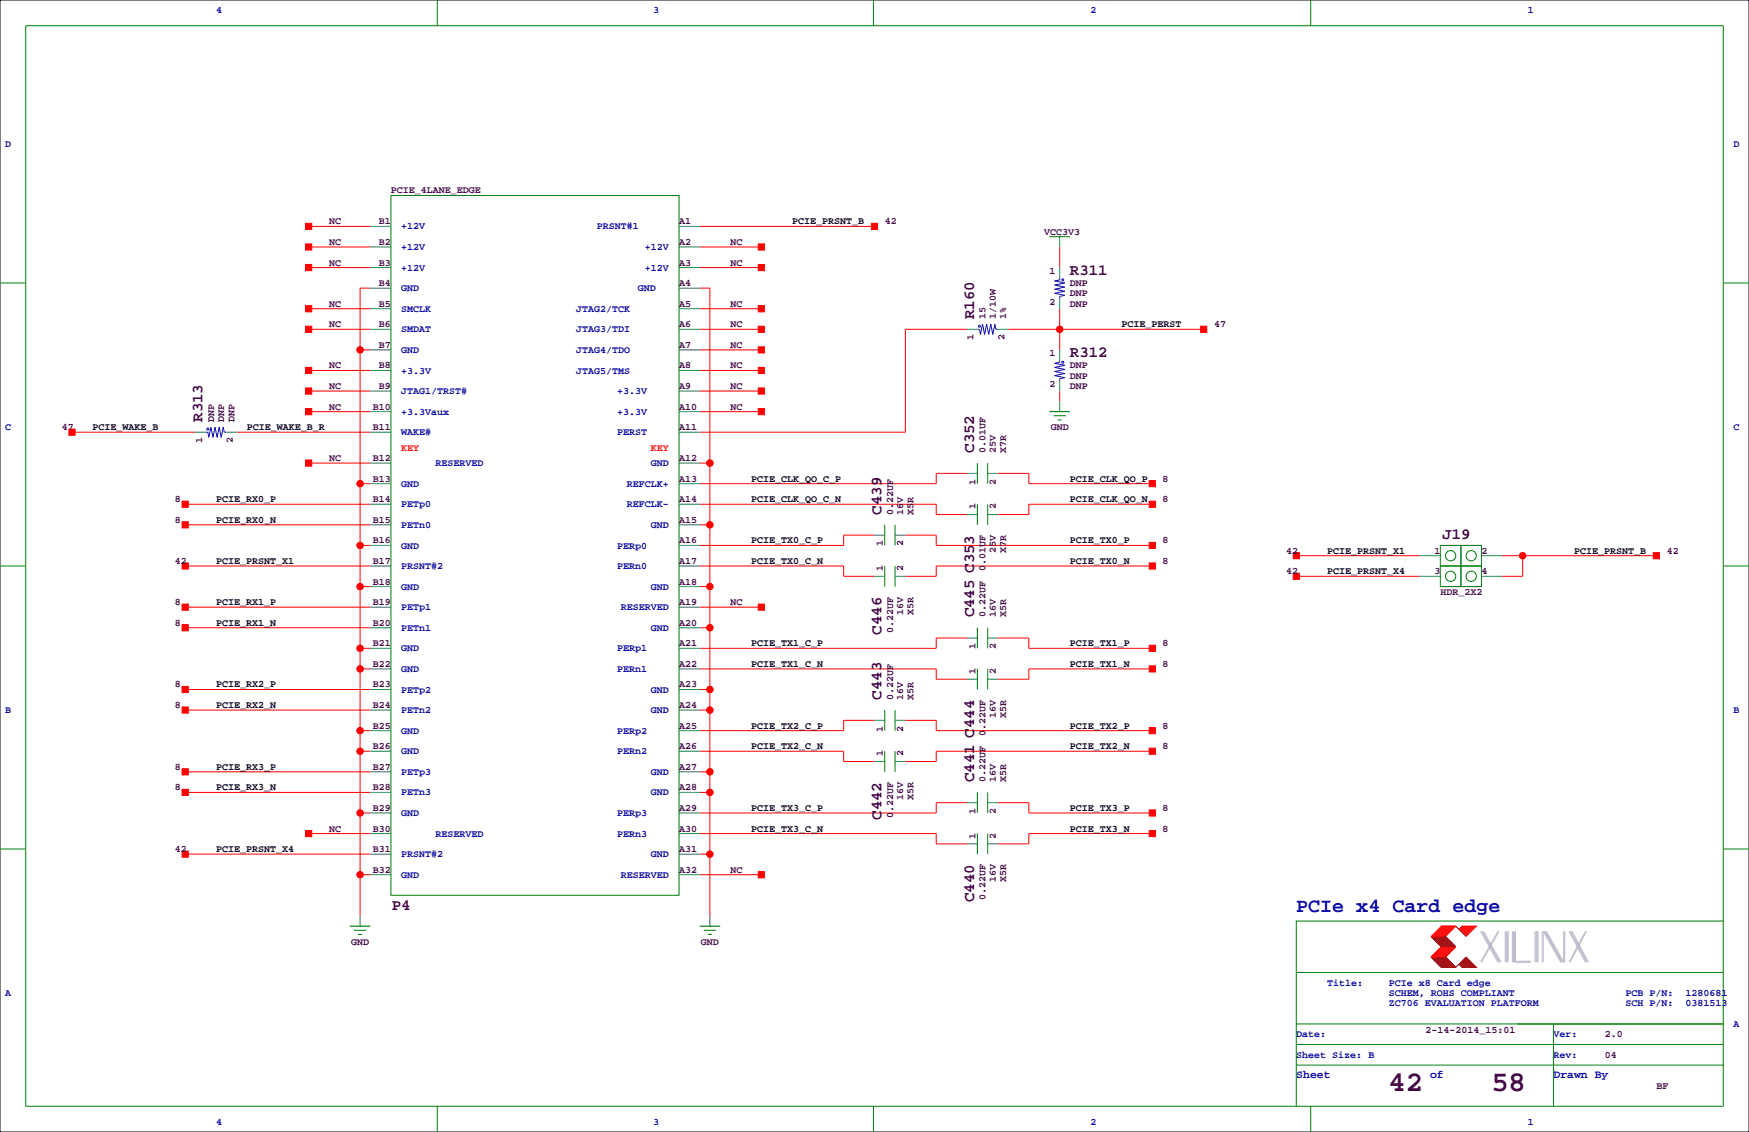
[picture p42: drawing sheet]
<svg xmlns="http://www.w3.org/2000/svg" width="432mm" height="279mm" viewBox="0 0 432 279" stroke-linecap="round" stroke-linejoin="round" font-family="sans-serif">
<defs><g id="words">
<g font-size="7.1" fill="#400040">
<text x="342.8" y="269.3">42</text>
<text x="368.2" y="269.3">58</text>
</g>
<text font-size="4.9" fill="#0000a0" x="320" y="225.1">PCIe x4 Card edge</text>
<g font-size="3.9" fill="#400040">
<text x="264.2" y="67.8">R311</text>
<text x="240.5" y="78.7" transform="rotate(-90 240.5 78.7)">R160</text>
<text x="264.2" y="88.1">R312</text>
<text x="50" y="104.1" transform="rotate(-90 50 104.1)">R313</text>
<text x="240.5" y="111.8" transform="rotate(-90 240.5 111.8)">C352</text>
<text x="217.6" y="127" transform="rotate(-90 217.6 127)">C439</text>
<text x="356.1" y="133.1">J19</text>
<text x="240.5" y="152.4" transform="rotate(-90 240.5 152.4)">C445 C353</text>
<text x="217.6" y="156.6" transform="rotate(-90 217.6 156.6)">C446</text>
<text x="217.6" y="172.7" transform="rotate(-90 217.6 172.7)">C443</text>
<text x="240.5" y="193" transform="rotate(-90 240.5 193)">C441 C444</text>
<text x="217.6" y="202.4" transform="rotate(-90 217.6 202.4)">C442</text>
<text x="96.7" y="224.6">P4</text>
<text x="240.5" y="222.7" transform="rotate(-90 240.5 222.7)">C440</text>
</g>
<g font-size="2.8" fill="#0000a0">
<text x="320" y="266.1">Sheet</text>
<text x="353.1" y="266.1">of</text>
<text x="383.5" y="266.1">Drawn By</text>
</g>
<g font-size="2.5" fill="#0000a0">
<text x="53.3" y="3.3">4</text>
<text x="161.3" y="3.3">3</text>
<text x="269.2" y="3.3">2</text>
<text x="377.2" y="3.3">1</text>
<text x="1.3" y="36.3">D</text>
<text x="428" y="36.3">D</text>
<text x="99.1" y="56.6">+12V</text>
<text x="147.3" y="56.6">PRSNT#1</text>
<text x="99.1" y="61.7">+12V</text>
<text x="159.2" y="61.7">+12V</text>
<text x="99.1" y="66.8">+12V</text>
<text x="99.1" y="71.9">GND</text>
<text x="157.5" y="71.9">GND</text>
<text x="159.2" y="66.8">+12V</text>
<text x="99.1" y="77">SMCLK</text>
<text x="142.2" y="77">JTAG2/TCK</text>
<text x="99.1" y="82">SMDAT</text>
<text x="142.2" y="82">JTAG3/TDI</text>
<text x="99.1" y="87.1">GND</text>
<text x="142.2" y="87.1">JTAG4/TDO</text>
<text x="99.1" y="92.2">+3.3V</text>
<text x="142.2" y="92.2">JTAG5/TMS</text>
<text x="99.1" y="97.3">JTAG1/TRST#</text>
<text x="152.4" y="97.3">+3.3V</text>
<text x="1.3" y="106.2">C</text>
<text x="99.1" y="102.4">+3.3Vaux</text>
<text x="99.1" y="107.4">WAKE#</text>
<text x="152.4" y="102.4">+3.3V</text>
<text x="152.4" y="107.4">PERST</text>
<text x="428" y="106.2">C</text>
<text x="107.5" y="115.1">RESERVED</text>
<text x="160.7" y="115.1">GND</text>
<text x="99.1" y="120.1">GND</text>
<text x="99.1" y="125.2">PETp0</text>
<text x="154.7" y="120.1">REFCLK+</text>
<text x="154.7" y="125.2">REFCLK-</text>
<text x="99.1" y="130.3">PETn0</text>
<text x="160.7" y="130.3">GND</text>
<text x="99.1" y="135.4">GND</text>
<text x="152.4" y="135.4">PERp0</text>
<text x="99.1" y="140.5">PRSNT#2</text>
<text x="152.4" y="140.5">PERn0</text>
<text x="99.1" y="145.5">GND</text>
<text x="160.7" y="145.5">GND</text>
<text x="99.1" y="150.6">PETp1</text>
<text x="99.1" y="155.7">PETn1</text>
<text x="153.2" y="150.6">RESERVED</text>
<text x="160.7" y="155.7">GND</text>
<text x="99.1" y="160.8">GND</text>
<text x="152.4" y="160.8">PERp1</text>
<text x="99.1" y="165.9">GND</text>
<text x="152.4" y="165.9">PERn1</text>
<text x="99.1" y="170.9">PETp2</text>
<text x="160.7" y="170.9">GND</text>
<text x="1.3" y="176">B</text>
<text x="99.1" y="176">PETn2</text>
<text x="160.7" y="176">GND</text>
<text x="428" y="176">B</text>
<text x="99.1" y="181.1">GND</text>
<text x="152.4" y="181.1">PERp2</text>
<text x="99.1" y="186.2">GND</text>
<text x="99.1" y="191.3">PETp3</text>
<text x="152.4" y="186.2">PERn2</text>
<text x="160.7" y="191.3">GND</text>
<text x="99.1" y="196.3">PETn3</text>
<text x="160.7" y="196.3">GND</text>
<text x="99.1" y="201.4">GND</text>
<text x="152.4" y="201.4">PERp3</text>
<text x="107.5" y="206.5">RESERVED</text>
<text x="152.4" y="206.5">PERn3</text>
<text x="99.1" y="211.6">PRSNT#2</text>
<text x="160.7" y="211.6">GND</text>
<text x="99.1" y="216.7">GND</text>
<text x="153.2" y="216.7">RESERVED</text>
<text x="1.3" y="245.9">A</text>
<text x="327.7" y="243.3">Title:</text>
<text x="342.9" y="245.9">SCHEM, ROHS COMPLIANT</text>
<text x="342.9" y="243.3">PCIe x8 Card edge</text>
<text x="401.3" y="245.9">PCB P/N:</text>
<text x="416.1" y="245.9">1280681</text>
<text x="342.9" y="248.4">ZC706 EVALUATION PLATFORM</text>
<text x="401.3" y="248.4">SCH P/N:</text>
<text x="416.1" y="248.4">0381513</text>
<text x="320" y="256">Date:</text>
<text x="383.5" y="256">Ver:</text>
<text x="428" y="253.5">A</text>
<text x="320" y="261.1">Sheet Size: B</text>
<text x="383.5" y="261.1">Rev:</text>
<text x="53.3" y="277.6">4</text>
<text x="161.3" y="277.6">3</text>
<text x="269.2" y="277.6">2</text>
<text x="377.2" y="277.6">1</text>
</g>
<g font-size="2.5" fill="#400040">
<text x="96.5" y="47.8">PCIE_4LANE_EDGE</text>
<text x="81.3" y="55.4">NC</text>
<text x="93.6" y="55.4">B1</text>
<text x="167.6" y="55.4">A1</text>
<text x="218.4" y="55.4">42</text>
<text x="257.8" y="57.9">VCC3V3</text>
<text x="81.3" y="65.5">NC</text>
<text x="81.3" y="60.5">NC</text>
<text x="93.6" y="60.5">B2</text>
<text x="93.6" y="65.5">B3</text>
<text x="167.6" y="60.5">A2</text>
<text x="167.6" y="65.5">A3</text>
<text x="180.3" y="60.5">NC</text>
<text x="180.3" y="65.5">NC</text>
<text x="93.6" y="70.6">B4</text>
<text x="167.6" y="70.6">A4</text>
<text x="259.1" y="67.7">1</text>
<text x="264.2" y="70.6">DNP</text>
<text x="81.3" y="75.7">NC</text>
<text x="93.6" y="75.7">B5</text>
<text x="167.6" y="75.7">A5</text>
<text x="180.3" y="75.7">NC</text>
<text x="259.1" y="75.3">2</text>
<text x="264.2" y="75.7">DNP</text>
<text x="264.2" y="73.2">DNP</text>
<text x="81.3" y="80.8">NC</text>
<text x="93.6" y="80.8">B6</text>
<text x="167.6" y="80.8">A6</text>
<text x="180.3" y="80.8">NC</text>
<text x="240.4" y="83.8" transform="rotate(-90 240.4 83.8)">1</text>
<text x="243.3" y="78.7" transform="rotate(-90 243.3 78.7)">15</text>
<text x="245.9" y="78.7" transform="rotate(-90 245.9 78.7)">1/10W</text>
<text x="248" y="83.8" transform="rotate(-90 248 83.8)">2</text>
<text x="248.4" y="78.7" transform="rotate(-90 248.4 78.7)">1%</text>
<text x="299.7" y="80.8">47</text>
<text x="93.6" y="85.9">B7</text>
<text x="167.6" y="85.9">A7</text>
<text x="180.3" y="85.9">NC</text>
<text x="259.1" y="88">1</text>
<text x="81.3" y="90.9">NC</text>
<text x="93.6" y="90.9">B8</text>
<text x="167.6" y="90.9">A8</text>
<text x="180.3" y="90.9">NC</text>
<text x="259.1" y="95.6">2</text>
<text x="264.2" y="90.9">DNP</text>
<text x="264.2" y="93.5">DNP</text>
<text x="81.3" y="96">NC</text>
<text x="81.3" y="101.1">NC</text>
<text x="92.1" y="101.1">B10</text>
<text x="93.6" y="96">B9</text>
<text x="167.6" y="101.1">A10</text>
<text x="167.6" y="96">A9</text>
<text x="180.3" y="101.1">NC</text>
<text x="180.3" y="96">NC</text>
<text x="264.2" y="96">DNP</text>
<text x="15.2" y="106.2">47</text>
<text x="52.8" y="104.1" transform="rotate(-90 52.8 104.1)">DNP</text>
<text x="55.4" y="104.1" transform="rotate(-90 55.4 104.1)">DNP</text>
<text x="57.9" y="104.1" transform="rotate(-90 57.9 104.1)">DNP</text>
<text x="92.1" y="106.2">B11</text>
<text x="167.6" y="106.2">A11</text>
<text x="259.4" y="106.2">GND</text>
<text x="49.9" y="109.2" transform="rotate(-90 49.9 109.2)">1</text>
<text x="57.5" y="109.2" transform="rotate(-90 57.5 109.2)">2</text>
<text x="81.3" y="113.8">NC</text>
<text x="92.1" y="113.8">B12</text>
<text x="167.6" y="113.8">A12</text>
<text x="243.3" y="111.8" transform="rotate(-90 243.3 111.8)">0.01UF</text>
<text x="245.9" y="111.8" transform="rotate(-90 245.9 111.8)">25V</text>
<text x="248.4" y="111.8" transform="rotate(-90 248.4 111.8)">X7R</text>
<text x="92.1" y="118.9">B13</text>
<text x="167.6" y="118.9">A13</text>
<text x="240.8" y="119.6" transform="rotate(-90 240.8 119.6)">1</text>
<text x="245.9" y="119.6" transform="rotate(-90 245.9 119.6)">2</text>
<text x="287" y="118.9">8</text>
<text x="43.2" y="124">8</text>
<text x="92.1" y="124">B14</text>
<text x="167.6" y="124">A14</text>
<text x="240.8" y="125.7" transform="rotate(-90 240.8 125.7)">1</text>
<text x="245.9" y="125.7" transform="rotate(-90 245.9 125.7)">2</text>
<text x="287" y="124">8</text>
<text x="43.2" y="129">8</text>
<text x="92.1" y="129">B15</text>
<text x="167.6" y="129">A15</text>
<text x="220.5" y="127" transform="rotate(-90 220.5 127)">0.22UF</text>
<text x="223" y="127" transform="rotate(-90 223 127)">16V</text>
<text x="225.6" y="127" transform="rotate(-90 225.6 127)">X5R</text>
<text x="92.1" y="134.1">B16</text>
<text x="167.6" y="134.1">A16</text>
<text x="217.9" y="134.8" transform="rotate(-90 217.9 134.8)">1</text>
<text x="223" y="134.8" transform="rotate(-90 223 134.8)">2</text>
<text x="245.9" y="136.5" transform="rotate(-90 245.9 136.5)">25V</text>
<text x="248.4" y="136.5" transform="rotate(-90 248.4 136.5)">X7R</text>
<text x="287" y="134.1">8</text>
<text x="317.5" y="136.7">42</text>
<text x="354.1" y="136.7">1</text>
<text x="365.8" y="136.7">2</text>
<text x="411.5" y="136.7">42</text>
<text x="43.2" y="139.2">42</text>
<text x="92.1" y="139.2">B17</text>
<text x="167.6" y="139.2">A17</text>
<text x="217.9" y="141" transform="rotate(-90 217.9 141)">1</text>
<text x="223" y="141" transform="rotate(-90 223 141)">2</text>
<text x="243.3" y="141" transform="rotate(-90 243.3 141)">0.01UF</text>
<text x="287" y="139.2">8</text>
<text x="317.5" y="141.7">42</text>
<text x="354.1" y="141.7">3</text>
<text x="365.8" y="141.7">4</text>
<text x="43.2" y="149.4">8</text>
<text x="92.1" y="144.3">B18</text>
<text x="92.1" y="149.4">B19</text>
<text x="167.6" y="149.4">A19</text>
<text x="167.6" y="144.3">A18</text>
<text x="180.3" y="149.4">NC</text>
<text x="355.6" y="146.8">HDR_2X2</text>
<text x="43.2" y="154.4">8</text>
<text x="92.1" y="154.4">B20</text>
<text x="167.6" y="154.4">A20</text>
<text x="223" y="151.8" transform="rotate(-90 223 151.8)">16V</text>
<text x="225.6" y="151.8" transform="rotate(-90 225.6 151.8)">X5R</text>
<text x="243.3" y="152.4" transform="rotate(-90 243.3 152.4)">0.22UF</text>
<text x="245.9" y="152.4" transform="rotate(-90 245.9 152.4)">16V</text>
<text x="248.4" y="152.4" transform="rotate(-90 248.4 152.4)">X5R</text>
<text x="92.1" y="159.5">B21</text>
<text x="167.6" y="159.5">A21</text>
<text x="220.5" y="156.2" transform="rotate(-90 220.5 156.2)">0.22UF</text>
<text x="240.8" y="160.2" transform="rotate(-90 240.8 160.2)">1</text>
<text x="245.9" y="160.2" transform="rotate(-90 245.9 160.2)">2</text>
<text x="287" y="159.5">8</text>
<text x="92.1" y="164.6">B22</text>
<text x="167.6" y="164.6">A22</text>
<text x="240.8" y="166.4" transform="rotate(-90 240.8 166.4)">1</text>
<text x="245.9" y="166.4" transform="rotate(-90 245.9 166.4)">2</text>
<text x="287" y="164.6">8</text>
<text x="43.2" y="169.7">8</text>
<text x="92.1" y="169.7">B23</text>
<text x="167.6" y="169.7">A23</text>
<text x="220.5" y="172.7" transform="rotate(-90 220.5 172.7)">0.22UF</text>
<text x="223" y="172.7" transform="rotate(-90 223 172.7)">16V</text>
<text x="225.6" y="172.7" transform="rotate(-90 225.6 172.7)">X5R</text>
<text x="43.2" y="174.8">8</text>
<text x="92.1" y="174.8">B24</text>
<text x="92.1" y="179.8">B25</text>
<text x="167.6" y="174.8">A24</text>
<text x="167.6" y="179.8">A25</text>
<text x="245.9" y="177.2" transform="rotate(-90 245.9 177.2)">16V</text>
<text x="248.4" y="177.2" transform="rotate(-90 248.4 177.2)">X5R</text>
<text x="287" y="179.8">8</text>
<text x="92.1" y="184.9">B26</text>
<text x="167.6" y="184.9">A26</text>
<text x="217.9" y="180.6" transform="rotate(-90 217.9 180.6)">1</text>
<text x="223" y="180.6" transform="rotate(-90 223 180.6)">2</text>
<text x="243.3" y="181.6" transform="rotate(-90 243.3 181.6)">0.22UF</text>
<text x="287" y="184.9">8</text>
<text x="43.2" y="190">8</text>
<text x="92.1" y="190">B27</text>
<text x="167.6" y="190">A27</text>
<text x="217.9" y="186.7" transform="rotate(-90 217.9 186.7)">1</text>
<text x="223" y="186.7" transform="rotate(-90 223 186.7)">2</text>
<text x="43.2" y="195.1">8</text>
<text x="92.1" y="195.1">B28</text>
<text x="167.6" y="195.1">A28</text>
<text x="223" y="197.5" transform="rotate(-90 223 197.5)">16V</text>
<text x="225.6" y="197.5" transform="rotate(-90 225.6 197.5)">X5R</text>
<text x="243.3" y="193" transform="rotate(-90 243.3 193)">0.22UF</text>
<text x="245.9" y="193" transform="rotate(-90 245.9 193)">16V</text>
<text x="248.4" y="193" transform="rotate(-90 248.4 193)">X5R</text>
<text x="92.1" y="200.2">B29</text>
<text x="167.6" y="200.2">A29</text>
<text x="220.5" y="201.9" transform="rotate(-90 220.5 201.9)">0.22UF</text>
<text x="240.8" y="200.9" transform="rotate(-90 240.8 200.9)">1</text>
<text x="245.9" y="200.9" transform="rotate(-90 245.9 200.9)">2</text>
<text x="287" y="200.2">8</text>
<text x="81.3" y="205.2">NC</text>
<text x="92.1" y="205.2">B30</text>
<text x="167.6" y="205.2">A30</text>
<text x="240.8" y="207" transform="rotate(-90 240.8 207)">1</text>
<text x="245.9" y="207" transform="rotate(-90 245.9 207)">2</text>
<text x="287" y="205.2">8</text>
<text x="43.2" y="210.3">42</text>
<text x="92.1" y="210.3">B31</text>
<text x="92.1" y="215.4">B32</text>
<text x="167.6" y="210.3">A31</text>
<text x="167.6" y="215.4">A32</text>
<text x="180.3" y="215.4">NC</text>
<text x="245.9" y="217.8" transform="rotate(-90 245.9 217.8)">16V</text>
<text x="248.4" y="217.8" transform="rotate(-90 248.4 217.8)">X5R</text>
<text x="243.3" y="222.2" transform="rotate(-90 243.3 222.2)">0.22UF</text>
<text x="86.7" y="233.2">GND</text>
<text x="173" y="233.2">GND</text>
<text x="351.9" y="255">2-14-2014_15:01</text>
<text x="396.2" y="256">2.0</text>
<text x="396.2" y="261.1">04</text>
<text x="408.9" y="268.7">BF</text>
</g>
<g font-size="2.5">
<text x="195.6" y="55.4">PCIE_PRSNT_B</text>
<text x="276.9" y="80.8">PCIE_PERST</text>
<text x="22.9" y="106.2">PCIE_WAKE_B</text>
<text x="61" y="106.2">PCIE_WAKE_B_R</text>
<text x="185.4" y="118.9">PCIE_CLK_QO_C_P</text>
<text x="264.2" y="118.9">PCIE_CLK_QO_P</text>
<text x="53.3" y="124">PCIE_RX0_P</text>
<text x="185.4" y="124">PCIE_CLK_QO_C_N</text>
<text x="264.2" y="124">PCIE_CLK_QO_N</text>
<text x="53.3" y="129">PCIE_RX0_N</text>
<text x="185.4" y="134.1">PCIE_TX0_C_P</text>
<text x="264.2" y="134.1">PCIE_TX0_P</text>
<text x="327.7" y="136.7">PCIE_PRSNT_X1</text>
<text x="388.6" y="136.7">PCIE_PRSNT_B</text>
<text x="53.3" y="139.2">PCIE_PRSNT_X1</text>
<text x="185.4" y="139.2">PCIE_TX0_C_N</text>
<text x="264.2" y="139.2">PCIE_TX0_N</text>
<text x="327.7" y="141.7">PCIE_PRSNT_X4</text>
<text x="53.3" y="149.4">PCIE_RX1_P</text>
<text x="53.3" y="154.4">PCIE_RX1_N</text>
<text x="185.4" y="159.5">PCIE_TX1_C_P</text>
<text x="264.2" y="159.5">PCIE_TX1_P</text>
<text x="185.4" y="164.6">PCIE_TX1_C_N</text>
<text x="264.2" y="164.6">PCIE_TX1_N</text>
<text x="53.3" y="169.7">PCIE_RX2_P</text>
<text x="53.3" y="174.8">PCIE_RX2_N</text>
<text x="185.4" y="179.8">PCIE_TX2_C_P</text>
<text x="264.2" y="179.8">PCIE_TX2_P</text>
<text x="185.4" y="184.9">PCIE_TX2_C_N</text>
<text x="264.2" y="184.9">PCIE_TX2_N</text>
<text x="53.3" y="190">PCIE_RX3_P</text>
<text x="53.3" y="195.1">PCIE_RX3_N</text>
<text x="185.4" y="200.2">PCIE_TX3_C_P</text>
<text x="264.2" y="200.2">PCIE_TX3_P</text>
<text x="185.4" y="205.2">PCIE_TX3_C_N</text>
<text x="264.2" y="205.2">PCIE_TX3_N</text>
<text x="53.3" y="210.3">PCIE_PRSNT_X4</text>
</g>
<g font-size="2.5" fill="#f00">
<text x="99.1" y="111.3">KEY</text>
<text x="160.7" y="111.3">KEY</text>
</g>
</g></defs>
<path d="M0 0h431.8v279.4h-431.8z" fill="none" stroke="#000" stroke-width=".25"/>
<g fill="none" stroke="#f00" stroke-width=".25">
<path d="M76.2 55.9h15.2M172.7 55.9h43.2M76.2 76.2h15.2M76.2 61h15.2M76.2 66h15.2M91.4 71.1h-2.5v155M172.7 76.2h15.3M172.7 61h15.3M172.7 66h15.3M172.7 71.1h2.6v155M261.6 61v5M261.6 76.2v10.2"/>
<path d="M76.2 96.5h15.2M76.2 91.4h15.2M76.2 81.3h15.2M88.9 86.4h2.5M172.7 96.5h15.3M172.7 91.4h15.3M172.7 81.3h15.3M172.7 86.4h15.3M238.8 81.3h-15.3v25.4h-50.8M248.9 81.3h48.3M261.6 96.5v2.6M17.8 106.7h30.5"/>
<path d="M58.4 106.7h33M76.2 101.6h15.2M76.2 114.3h15.2M88.9 119.4h2.5M172.7 101.6h15.3M172.7 114.3h2.6M238.8 116.8h-7.7v2.6h-58.4M246.4 116.8h7.6v2.6h30.5M45.7 139.7h45.7M45.7 124.5h45.7M45.7 129.5h45.7M88.9 134.6h2.5"/>
<path d="M172.7 124.5h58.4v2.5h7.7M172.7 139.7h35.6v2.5h7.6M172.7 129.5h2.6M215.9 132.1h-7.6v2.5h-35.6M223.5 132.1h7.6v2.5h53.4M284.5 139.7h-53.4v2.5h-7.6M284.5 124.5h-30.5v2.5h-7.6M320 137.2h30.5M370.8 137.2h38.1M375.9 137.2v5h-5.1M45.7 149.9h45.7M45.7 154.9h45.7"/>
<path d="M88.9 144.8h2.5M172.7 149.9h15.3M172.7 154.9h2.6M172.7 144.8h2.6M238.8 157.5h-7.7v2.5h-58.4M246.4 157.5h7.6v2.5h30.5M320 142.2h30.5M45.7 170.2h45.7M45.7 175.3h45.7M88.9 165.1h2.5M88.9 160h2.5M172.7 165.1h58.4v2.5h7.7"/>
<path d="M172.7 170.2h2.6M172.7 175.3h2.6M215.9 177.8h-7.6v2.5h-35.6M223.5 177.8h7.6v2.5h53.4M284.5 165.1h-30.5v2.5h-7.6M45.7 190.5h45.7M45.7 195.6h45.7M88.9 180.3h2.5M88.9 185.4h2.5M172.7 185.4h35.6v2.6h7.6M172.7 190.5h2.6M172.7 195.6h2.6"/>
<path d="M238.8 198.1h-7.7v2.6h-58.4M246.4 198.1h7.6v2.6h30.5M284.5 185.4h-53.4v2.6h-7.6M45.7 210.8h45.7M76.2 205.7h15.2M88.9 215.9h2.5M88.9 200.7h2.5M172.7 205.7h58.4v2.6h7.7M172.7 215.9h15.3M172.7 210.8h2.6M284.5 205.7h-30.5v2.6h-7.6M355.9 233.7l-2.6 2.5h3.6l2.5-2.5"/>
<path d="M355.9 228.6h3.5l-2.5 2.5h-3.6zM356.1 233.7l-2.5 2.5M356.1 228.6l-2.5 2.5M356.4 233.7l-2.6 2.5M356.4 228.6l-2.6 2.5M356.6 233.7l-2.5 2.5M356.6 228.6l-2.5 2.5M356.9 233.7l-2.6 2.5M356.9 228.6l-2.6 2.5M357.1 233.7l-2.5 2.5M357.1 228.6l-2.5 2.5M357.4 233.7l-2.6 2.5"/>
<path d="M357.4 228.6l-2.6 2.5M357.6 233.7l-2.5 2.5M357.6 228.6l-2.5 2.5M357.9 233.7l-2.6 2.5M357.9 228.6l-2.6 2.5M358.1 233.7l-2.5 2.5M358.1 228.6l-2.5 2.5M358.4 233.7l-2.5 2.5M358.4 228.6l-2.5 2.5M358.6 233.7l-2.5 2.5M358.6 228.6l-2.5 2.5M358.9 233.7l-2.5 2.5"/>
<path d="M358.9 228.6l-2.5 2.5M359.2 233.7l-2.6 2.5M359.2 228.6l-2.6 2.5M360.2 229.4l.7-.8h3.6l-2.6 2.5M361.2 228.6l-.8 .8M361.4 228.6l-1 1M361.7 228.6l-1 1M361.9 228.6l-1.2 1.3M362.2 228.6l-1.3 1.3M362.5 228.6l-1.6 1.5M362.7 228.6l-1.5 1.5M363 228.6l-1.8 1.8"/>
<path d="M363.2 228.6l-1.8 1.8M363.5 228.6l-2.1 2M363.7 228.6l-2 2M364 228.6l-2.3 2.3M364.2 228.6l-2.3 2.3"/>
<circle cx="88.9" cy="86.4" r=".76"/>
<circle cx="261.6" cy="81.3" r=".76"/>
<circle cx="88.9" cy="119.4" r=".76"/>
<circle cx="175.3" cy="114.3" r=".76"/>
<circle cx="88.9" cy="134.6" r=".76"/>
<circle cx="175.3" cy="129.5" r=".76"/>
<circle cx="375.9" cy="137.2" r=".76"/>
<circle cx="88.9" cy="144.8" r=".76"/>
<circle cx="175.3" cy="144.8" r=".76"/>
<circle cx="175.3" cy="154.9" r=".76"/>
<circle cx="88.9" cy="160" r=".76"/>
<circle cx="88.9" cy="165.1" r=".76"/>
<circle cx="175.3" cy="170.2" r=".76"/>
<circle cx="175.3" cy="175.3" r=".76"/>
<circle cx="88.9" cy="185.4" r=".76"/>
<circle cx="88.9" cy="180.3" r=".76"/>
<circle cx="175.3" cy="190.5" r=".76"/>
<circle cx="175.3" cy="195.6" r=".76"/>
<circle cx="88.9" cy="215.9" r=".76"/>
<circle cx="88.9" cy="200.7" r=".76"/>
<circle cx="175.3" cy="210.8" r=".76"/>
</g>
<g fill="#f00" stroke="#f00" stroke-width=".25">
<path d="M75.4 205h1.6v1.5h-1.6z" fill-rule="evenodd"/>
<path d="M75.4 100.8h1.6v1.6h-1.6z" fill-rule="evenodd"/>
<path d="M75.4 95.8h1.6v1.5h-1.6z" fill-rule="evenodd"/>
<path d="M75.4 90.7h1.6v1.5h-1.6z" fill-rule="evenodd"/>
<path d="M75.4 80.5h1.6v1.5h-1.6z" fill-rule="evenodd"/>
<path d="M75.4 75.4h1.6v1.6h-1.6z" fill-rule="evenodd"/>
<path d="M75.4 60.2h1.6v1.5h-1.6z" fill-rule="evenodd"/>
<path d="M75.4 55.1h1.6v1.5h-1.6z" fill-rule="evenodd"/>
<path d="M187.2 215.1h1.5v1.6h-1.5z" fill-rule="evenodd"/>
<path d="M187.2 149.1h1.5v1.5h-1.5z" fill-rule="evenodd"/>
<path d="M187.2 95.8h1.5v1.5h-1.5z" fill-rule="evenodd"/>
<path d="M187.2 80.5h1.5v1.5h-1.5z" fill-rule="evenodd"/>
<path d="M187.2 75.4h1.5v1.6h-1.5z" fill-rule="evenodd"/>
<path d="M187.2 65.3h1.5v1.5h-1.5z" fill-rule="evenodd"/>
<path d="M187.2 85.6h1.5v1.5h-1.5z" fill-rule="evenodd"/>
<path d="M187.2 90.7h1.5v1.5h-1.5z" fill-rule="evenodd"/>
<path d="M215.1 55.1h1.6v1.5h-1.6z" fill-rule="evenodd"/>
<path d="M187.2 60.2h1.5v1.5h-1.5z" fill-rule="evenodd"/>
<path d="M75.4 65.3h1.6v1.5h-1.6z" fill-rule="evenodd"/>
<path d="M45 210.1h1.5v1.5h-1.5z" fill-rule="evenodd"/>
<path d="M75.4 113.5h1.6v1.6h-1.6z" fill-rule="evenodd"/>
<path d="M45 138.9h1.5v1.6h-1.5z" fill-rule="evenodd"/>
<path d="M283.7 205h1.5v1.5h-1.5z" fill-rule="evenodd"/>
<path d="M283.7 199.9h1.5v1.5h-1.5z" fill-rule="evenodd"/>
<path d="M283.7 184.7h1.5v1.5h-1.5z" fill-rule="evenodd"/>
<path d="M283.7 179.6h1.5v1.5h-1.5z" fill-rule="evenodd"/>
<path d="M283.7 164.3h1.5v1.6h-1.5z" fill-rule="evenodd"/>
<path d="M283.7 159.3h1.5v1.5h-1.5z" fill-rule="evenodd"/>
<path d="M283.7 138.9h1.5v1.6h-1.5z" fill-rule="evenodd"/>
<path d="M283.7 133.9h1.5v1.5h-1.5z" fill-rule="evenodd"/>
<path d="M296.4 80.5h1.5v1.5h-1.5z" fill-rule="evenodd"/>
<path d="M45 123.7h1.5v1.5h-1.5z" fill-rule="evenodd"/>
<path d="M45 128.8h1.5v1.5h-1.5z" fill-rule="evenodd"/>
<path d="M45 149.1h1.5v1.5h-1.5z" fill-rule="evenodd"/>
<path d="M45 154.2h1.5v1.5h-1.5z" fill-rule="evenodd"/>
<path d="M45 169.4h1.5v1.5h-1.5z" fill-rule="evenodd"/>
<path d="M45 174.5h1.5v1.5h-1.5z" fill-rule="evenodd"/>
<path d="M45 189.7h1.5v1.6h-1.5z" fill-rule="evenodd"/>
<path d="M45 194.8h1.5v1.5h-1.5z" fill-rule="evenodd"/>
<path d="M187.2 100.8h1.5v1.6h-1.5z" fill-rule="evenodd"/>
<path d="M283.7 118.6h1.5v1.5h-1.5z" fill-rule="evenodd"/>
<path d="M283.7 123.7h1.5v1.5h-1.5z" fill-rule="evenodd"/>
<path d="M17 105.9h1.5v1.5h-1.5z" fill-rule="evenodd"/>
<path d="M319.3 141.5h1.5v1.5h-1.5z" fill-rule="evenodd"/>
<path d="M319.3 136.4h1.5v1.5h-1.5z" fill-rule="evenodd"/>
<path d="M408.2 136.4h1.5v1.5h-1.5z" fill-rule="evenodd"/>
<circle cx="261.6" cy="81.3" r=".76"/>
<circle cx="88.9" cy="86.4" r=".76"/>
<circle cx="88.9" cy="119.4" r=".76"/>
<circle cx="88.9" cy="134.6" r=".76"/>
<circle cx="88.9" cy="144.8" r=".76"/>
<circle cx="88.9" cy="160" r=".76"/>
<circle cx="88.9" cy="165.1" r=".76"/>
<circle cx="88.9" cy="180.3" r=".76"/>
<circle cx="88.9" cy="185.4" r=".76"/>
<circle cx="88.9" cy="200.7" r=".76"/>
<circle cx="88.9" cy="215.9" r=".76"/>
<circle cx="175.3" cy="210.8" r=".76"/>
<circle cx="175.3" cy="114.3" r=".76"/>
<circle cx="175.3" cy="129.5" r=".76"/>
<circle cx="175.3" cy="144.8" r=".76"/>
<circle cx="175.3" cy="154.9" r=".76"/>
<circle cx="175.3" cy="170.2" r=".76"/>
<circle cx="175.3" cy="175.3" r=".76"/>
<circle cx="175.3" cy="190.5" r=".76"/>
<circle cx="175.3" cy="195.6" r=".76"/>
<circle cx="375.9" cy="137.2" r=".76"/>
</g>
<g fill="none" stroke="#008080" stroke-width=".25">
<path d="M91.4 55.9h5.1M167.6 55.9h5.1M261.6 58.4v2.6M91.4 61h5.1M91.4 66h5.1M91.4 71.1h5.1M91.4 76.2h5.1M167.6 61h5.1M167.6 66h5.1M167.6 71.1h5.1M167.6 76.2h5.1M261.6 66v2.6"/>
<path d="M261.6 73.7v2.5M91.4 81.3h5.1M91.4 86.4h5.1M91.4 91.4h5.1M91.4 96.5h5.1M167.6 81.3h5.1M167.6 86.4h5.1M167.6 91.4h5.1M167.6 96.5h5.1M238.8 81.3h2.5M246.4 81.3h2.5M261.6 86.4v2.5"/>
<path d="M261.6 94v2.5M261.6 99.1v2.5M48.3 106.7h2.5M55.9 106.7h2.5M91.4 106.7h5.1M91.4 101.6h5.1M91.4 114.3h5.1M91.4 119.4h5.1M167.6 106.7h5.1M167.6 101.6h5.1M167.6 114.3h5.1M167.6 119.4h5.1"/>
<path d="M238.8 116.8h2.5M243.8 116.8h2.6M91.4 124.5h5.1M91.4 129.5h5.1M91.4 134.6h5.1M91.4 139.7h5.1M167.6 124.5h5.1M167.6 129.5h5.1M167.6 134.6h5.1M167.6 139.7h5.1M215.9 132.1h2.5M221 132.1h2.5"/>
<path d="M238.8 127h2.5M243.8 127h2.6M350.5 137.2h5.1M365.8 137.2h5M91.4 149.9h5.1M91.4 154.9h5.1M91.4 144.8h5.1M167.6 149.9h5.1M167.6 154.9h5.1M167.6 144.8h5.1M215.9 142.2h2.5M221 142.2h2.5"/>
<path d="M238.8 157.5h2.5M243.8 157.5h2.6M350.5 142.2h5.1M365.8 142.2h5M91.4 160h5.1M91.4 165.1h5.1M91.4 170.2h5.1M91.4 175.3h5.1M167.6 160h5.1M167.6 165.1h5.1M167.6 170.2h5.1M167.6 175.3h5.1"/>
<path d="M215.9 177.8h2.5M221 177.8h2.5M238.8 167.6h2.5M243.8 167.6h2.6M91.4 180.3h5.1M91.4 185.4h5.1M91.4 190.5h5.1M91.4 195.6h5.1M167.6 180.3h5.1M167.6 185.4h5.1M167.6 190.5h5.1M167.6 195.6h5.1"/>
<path d="M215.9 188h2.5M221 188h2.5M238.8 198.1h2.5M243.8 198.1h2.6M91.4 200.7h5.1M91.4 205.7h5.1M91.4 210.8h5.1M91.4 215.9h5.1M167.6 200.7h5.1M167.6 205.7h5.1M167.6 210.8h5.1M167.6 215.9h5.1"/>
<path d="M238.8 208.3h2.5M243.8 208.3h2.6M88.9 226.1v2.5M175.3 226.1v2.5"/>
</g>
<g fill="none" stroke="#008000" stroke-width=".25">
<path d="M6.3 6.4h419.1v266.6h-419.1zM107.9 0v6.4M215.6 0v6.4M323.6 0v6.4M96.5 48.3h71.1v172.7h-71.1zM259.1 58.4h5.1M261.6 58.4h.1M0 69.8h6.3M425.4 69.8h6.4M241.3 114.3v5.1M243.8 114.3v5.1M259.1 101.6h5.1"/>
<path d="M260.1 102.6h3M261.1 103.6h1M261.6 101.6h.1M0 139.7h6.3M218.4 129.5v5.1M218.4 139.7v5.1M221 129.5v5.1M221 139.7v5.1M241.3 124.5v5M243.8 124.5v5M355.6 139.7h5.1v5.1h-5.1zM355.6 134.6h5.1v5.1h-5.1z"/>
<path d="M360.7 139.7h5.1v5.1h-5.1zM360.7 134.6h5.1v5.1h-5.1zM425.4 139.7h6.4M241.3 154.9v5.1M243.8 154.9v5.1M218.4 175.3v5M221 175.3v5M241.3 165.1v5.1M243.8 165.1v5.1M218.4 185.4v5.1M221 185.4v5.1M241.3 195.6v5.1"/>
<path d="M243.8 195.6v5.1M0 209.5h6.3M241.3 205.7v5.1M243.8 205.7v5.1M425.4 209.5h6.4M86.4 228.6h5M87.4 229.6h3M88.4 230.6h1M88.9 228.6h.1M172.7 228.6h5.1M173.7 229.6h3.1M174.8 230.6h1"/>
<path d="M175.3 228.6h.1M425.4 227.3h-105.4v35.6M320 257.8h105.4M320 252.7h105.4M320 240h105.4M383.5 252.7v20.3M107.9 273v6.4M215.6 273v6.4M320 262.9v10.1M320 262.9h105.4M323.6 273v6.4M383.5 264.2h.1"/>
<circle cx="358.1" cy="137.2" r="1.27"/>
<circle cx="363.2" cy="137.2" r="1.27"/>
<circle cx="358.1" cy="142.2" r="1.27"/>
<circle cx="363.2" cy="142.2" r="1.27"/>
</g>
<g fill="none" stroke="#00f" stroke-width=".25">
<path d="M261.6 68.6v.5l-1.3 .2 2.6 .5-2.6 .6 2.6 .5-2.6 .5 2.6 .5-2.6 .5 2.6 .5-1.3 .3v.5M241.3 81.3h.5l.3 1.2 .5-2.5 .5 2.5 .5-2.5 .5 2.5 .5-2.5 .5 2.5 .5-2.5 .3 1.3h.5M261.6 88.9v.5l-1.3 .3 2.6 .5-2.6 .5 2.6 .5-2.6 .5 2.6 .5-2.6 .5 2.6 .5-1.3 .3v.5M50.8 106.7h.5l.3 1.2 .5-2.5 .5 2.5 .5-2.5 .5 2.5 .5-2.5 .5 2.5 .5-2.5 .3 1.3h.5"/>
<circle cx="262.4" cy="69.1" r=".25"/>
<circle cx="241.8" cy="80.5" r=".25"/>
<circle cx="262.4" cy="89.4" r=".25"/>
<circle cx="51.3" cy="105.9" r=".25"/>
</g>
<g fill="none" stroke="#800000" stroke-width=".25">
<path d="M353.3 236.2l2.6 2.6h3.5M353.3 231.1l2.6 2.6M353.6 231.1l2.5 2.6M353.6 236.2l2.5 2.6M353.8 231.1l2.6 2.6M353.8 236.2l2.6 2.6M354.1 231.1l2.5 2.6M354.1 236.2l2.5 2.6M354.3 231.1l2.6 2.6M354.3 236.2l2.6 2.6M354.6 231.1l2.5 2.6M354.6 236.2l2.5 2.6"/>
<path d="M354.8 231.1l2.6 2.6M354.8 236.2l2.6 2.6M355.1 231.1l2.5 2.6M355.1 236.2l2.5 2.6M355.3 231.1l2.6 2.6M355.3 236.2l2.6 2.6M355.6 231.1l2.5 2.6M355.6 236.2l2.5 2.6M355.9 231.1l2.5 2.6M355.9 236.2l2.5 2.6M356.1 231.1l2.5 2.6M356.1 236.2l2.5 2.6"/>
<path d="M356.4 231.1l2.5 2.6M356.4 236.2l2.5 2.6M356.6 231.1l2.6 2.6M356.6 236.2l2.6 2.6M356.9 231.1l2.5 2.6M356.9 236.2l2.5 2.6M359.4 228.6l2.5 2.5M360.2 238l.7 .8h3.6l-2.6-2.6-2.5 2.6M360.4 237.7l1 1.1M360.4 238l.8 .8M360.7 237.5l1.2 1.3M360.7 237.7l1 1.1"/>
<path d="M360.9 237.2l1.6 1.6M360.9 237.5l1.3 1.3M361.2 237l1.8 1.8M361.2 237.2l1.5 1.6M361.4 236.7l2.1 2.1M361.4 237l1.8 1.8M361.7 236.5l2.3 2.3M361.7 236.7l2 2.1M361.9 236.5l2.3 2.3"/>
</g>
<g fill="none" stroke="#c0c0c0" stroke-width=".25">
<path d="M365.5 229.9l4.3 7.6M365.8 229.9l4.3 7.6M366 229.9l4.3 7.6M366.3 229.9l4.3 7.6M369.8 229.9l-4.3 7.6M370.1 229.9l-4.3 7.6M371.6 229.9v7.6M371.9 229.9v7.6M372.1 229.9v7.6M372.4 229.9v7.6M373.4 229.9v7.6M373.6 229.9v7.6"/>
<path d="M373.9 229.9v7.6M374.1 229.9v7.6h3.9M374.1 237.2h3.9M379 229.9v7.6M379.2 229.9v7.6M379.5 229.9v7.6M379.7 229.9v7.6M380.7 229.9v7.6M381 237.5v-7.6l4.3 7.6M381.3 229.9l4.3 7.6M381.5 229.9l4.3 7.6M381.8 229.9l4.3 7.6v-7.6"/>
<path d="M386.3 229.9v7.6M387.3 229.9l4.1 7.6M387.6 229.9l4.1 7.6M387.9 229.9l4 7.6M388.1 229.9l4.1 7.6M391.4 229.9l-4.1 7.6M391.7 229.9l-4.1 7.6"/>
</g>
<use href="#words"/>
</svg>
